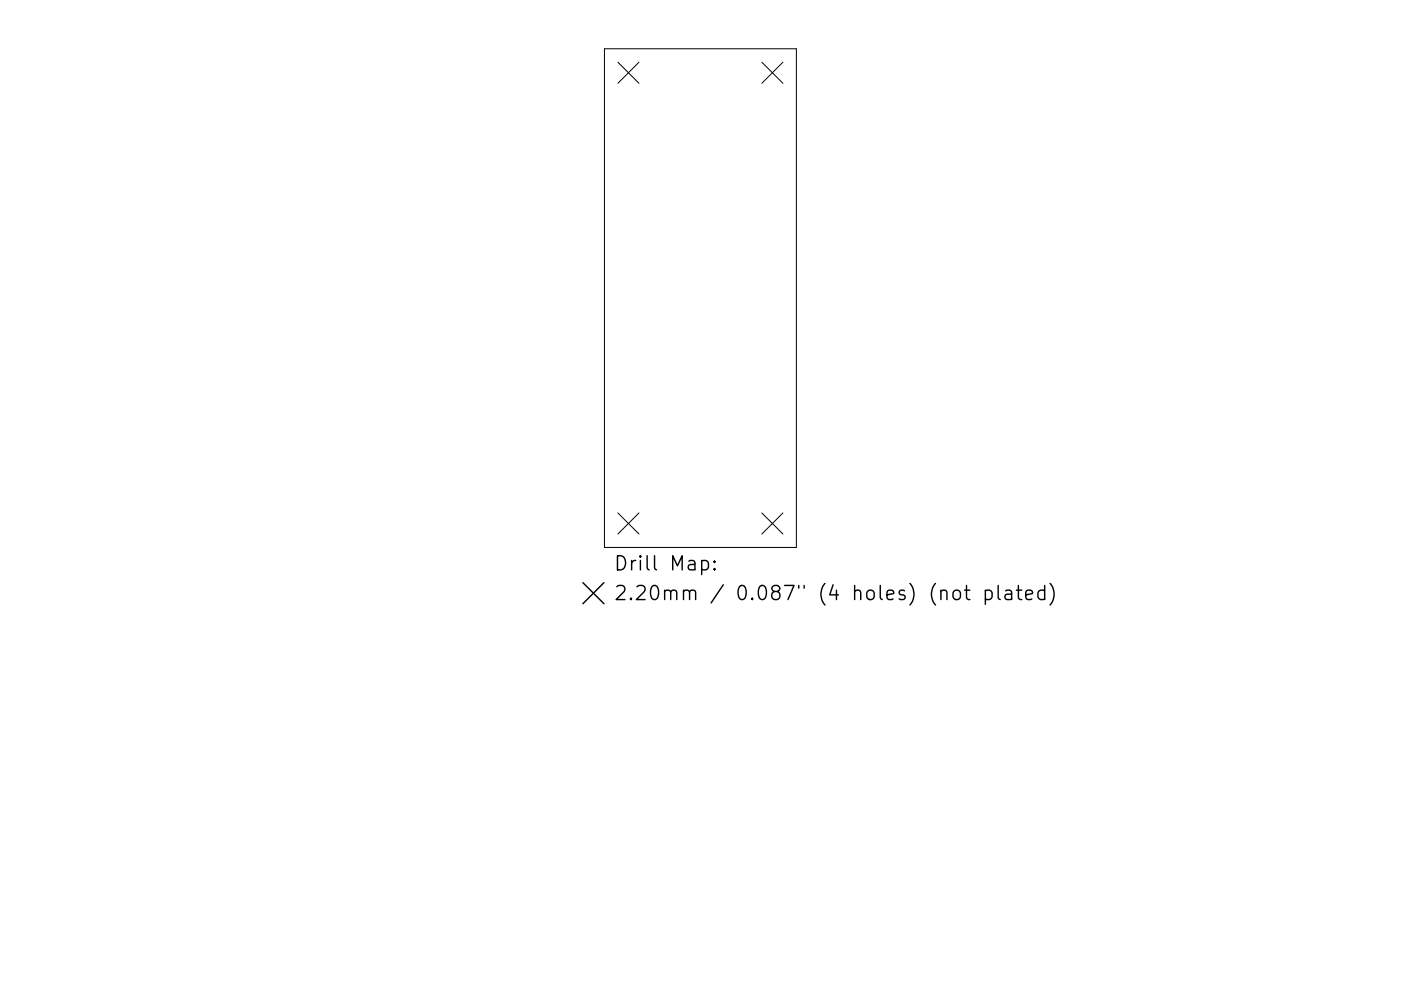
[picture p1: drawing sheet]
<svg xmlns="http://www.w3.org/2000/svg" width="297mm" height="210mm" viewBox="0 0 297 210" stroke-linecap="round" stroke-linejoin="round" font-family="sans-serif">
<defs><g id="words">
<g font-size="4.2">
<text x="130.1" y="121.1">Drill Map:</text>
<text x="130.1" y="127.4">2.20mm / 0.087&quot; (4 holes) (not plated)</text>
</g>
</g></defs>
<path d="M128.2 10.4h40.6v105.8h-40.6zM131 13.2l4.5 4.5M135.5 13.2l-4.5 4.5M161.5 13.2l4.5 4.5M166 13.2l-4.5 4.5M131 108.8l4.5 4.5M135.5 108.8l-4.5 4.5M161.5 108.8l4.5 4.5M166 108.8l-4.5 4.5" fill="none" stroke="#000" stroke-width=".21"/>
<g fill="none" stroke="#000" stroke-width=".3">
<path d="M148.8 119.1l.8-.2 .6 .6v.8l-.3 .5-.3 .1-.8-.1M151.5 119.1l.1 .1-.1 .1-.2-.1 .2-.1v.2M123.6 123.6l4.5 4.5M128.1 123.6l-4.5 4.5M151.5 120.6l.1 .2-.1 .1-.2-.1 .2-.2v.3M202.2 125.5a.81 .81 0 0 1 .8-.3 .81 .81 0 0 1 .6 .6v.8a.81 .81 0 0 1-.8 .6 .81 .81 0 0 1-.7-.6v-.8zM204.5 125.2h1.1M204.9 124.2v2.6l.2 .3 .5 .1M208.9 125.4l.9-.2 .5 .6v.8l-.2 .5-.3 .1-.9-.1M208.9 125.2v3M211.6 124.2v2.6l.5 .4M213.2 125.4l.3-.2 .8 .2 .2 .2v1.6"/>
<path d="M214.5 125.9l-1 .2a.59 .59 0 0 0-.5 .5 .59 .59 0 0 0 .5 .6l1-.1M215.5 125.2h1.1M215.9 124.2v2.6l.2 .3 .5 .1M217.5 126.2l1.4-.3-.1-.5-.9-.2-.4 .4v1.2l.1 .3 .3 .1 .9-.1M221.5 125.4l-.9-.2-.5 .6v.8l.2 .5 .3 .1 .9-.1M221.5 124.2v3M222.6 123.8a3.4 3.4 0 0 1 0 4.6"/>
</g>
<use href="#words"/>
</svg>
